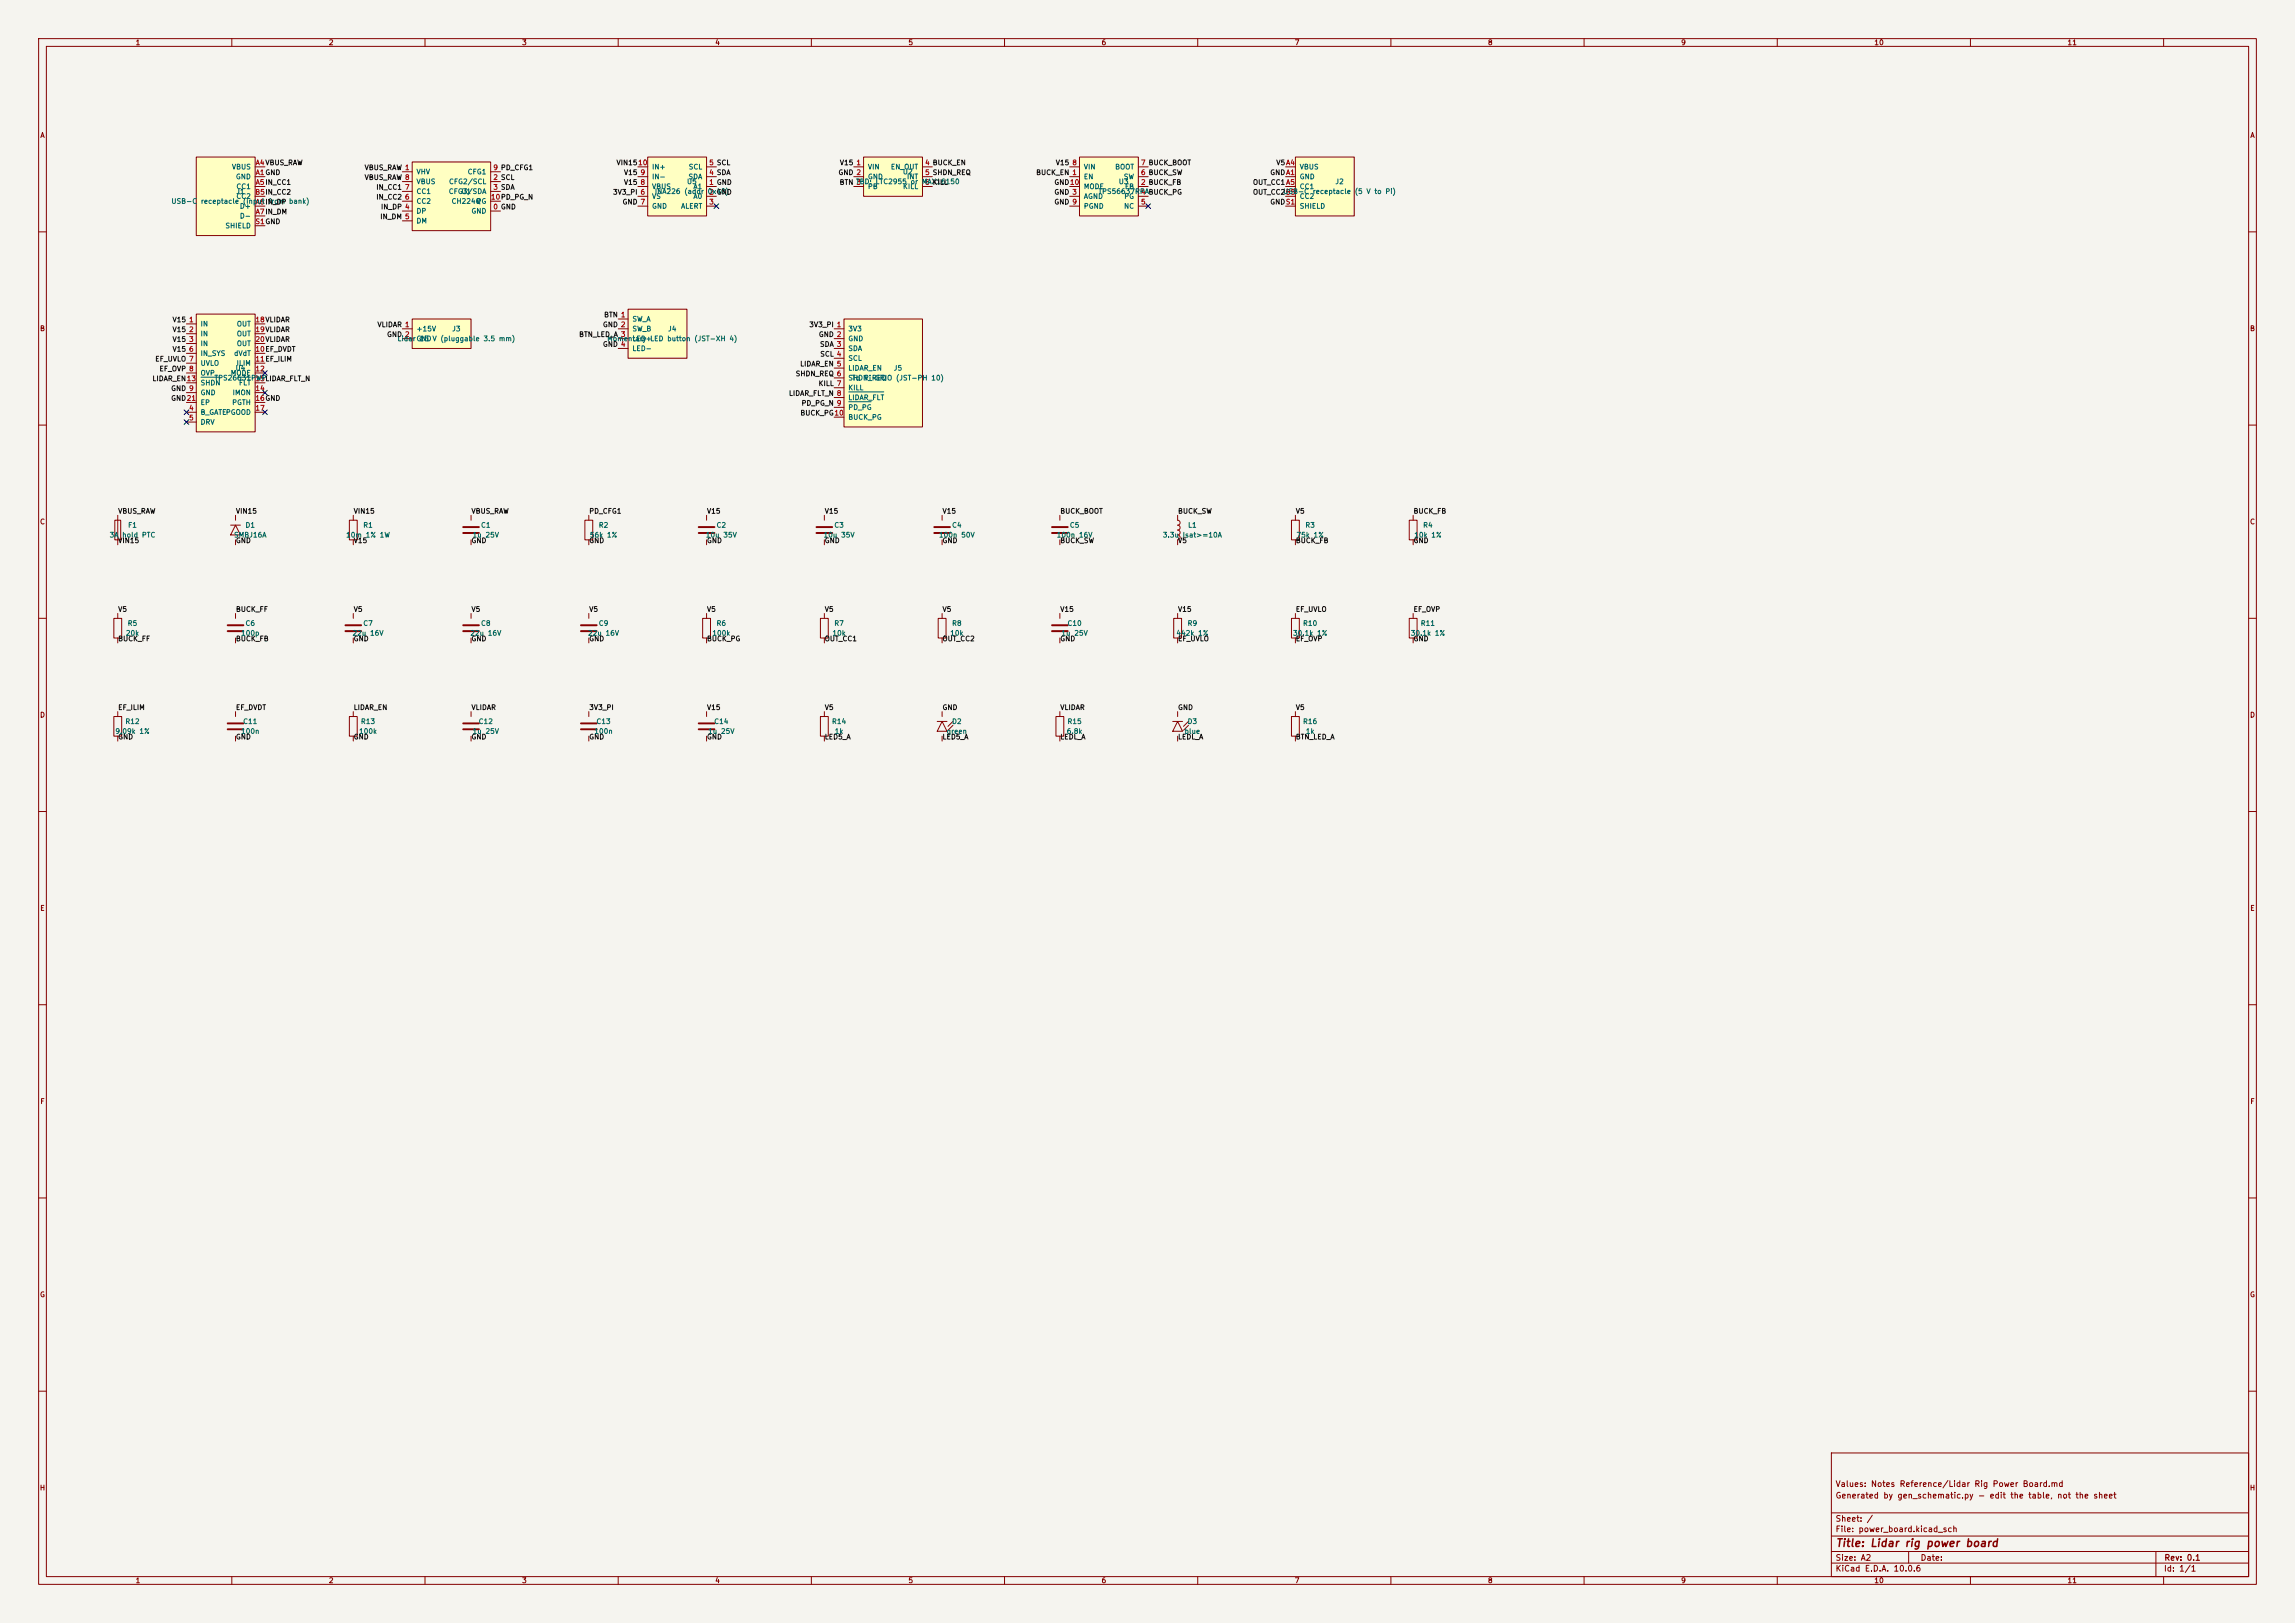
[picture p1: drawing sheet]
<svg xmlns="http://www.w3.org/2000/svg" width="594mm" height="420mm" viewBox="0 0 594 420" stroke-linecap="round" stroke-linejoin="round" font-family="sans-serif">
<defs><g id="words">
<text font-size="2" fill="#840000" x="475" y="400.8">Title: Lidar rig power board</text>
<g font-size="1.5" fill="#840000">
<text x="475" y="388.1">Generated by gen_schematic.py - edit the table, not the sheet</text>
<text x="475" y="385.1">Values: Notes Reference/Lidar Rig Power Board.md</text>
<text x="475" y="394.1">Sheet: /</text>
<text x="475" y="396.8">File: power_board.kicad_sch</text>
<text x="475" y="407">KiCad E.D.A. 10.0.6</text>
<text x="475" y="404.2">Size: A2</text>
<text x="497" y="404.2">Date:</text>
<text x="560" y="407">Id: 1/1</text>
<text x="560.1" y="404.2">Rev: 0.1</text>
</g>
<g font-size="1.3" fill="#840000">
<text x="35" y="12">1</text>
<text x="85" y="12">2</text>
<text x="135" y="12">3</text>
<text x="185" y="12">4</text>
<text x="235" y="12">5</text>
<text x="285" y="12">6</text>
<text x="335" y="12">7</text>
<text x="385" y="12">8</text>
<text x="435" y="12">9</text>
<text x="485" y="12">10</text>
<text x="535" y="12">11</text>
<text x="10.3" y="36">A</text>
<text x="582.3" y="36">A</text>
<text x="10.2" y="86">B</text>
<text x="582.2" y="86">B</text>
<text x="10.2" y="136">C</text>
<text x="582.2" y="136">C</text>
<text x="10.2" y="186">D</text>
<text x="582.2" y="186">D</text>
<text x="10.3" y="236">E</text>
<text x="582.3" y="236">E</text>
<text x="10.3" y="286">F</text>
<text x="582.3" y="286">F</text>
<text x="10.2" y="336">G</text>
<text x="582.2" y="336">G</text>
<text x="10.2" y="386">H</text>
<text x="582.2" y="386">H</text>
<text x="35" y="410">1</text>
<text x="85" y="410">2</text>
<text x="135" y="410">3</text>
<text x="185" y="410">4</text>
<text x="235" y="410">5</text>
<text x="285" y="410">6</text>
<text x="335" y="410">7</text>
<text x="385" y="410">8</text>
<text x="435" y="410">9</text>
<text x="485" y="410">10</text>
<text x="535" y="410">11</text>
</g>
<g font-size="1.3" fill="#006464">
<text x="59.9" y="44.1">VBUS</text>
<text x="60.9" y="46.7">GND</text>
<text x="107.7" y="45.4">VHV</text>
<text x="107.7" y="48">VBUS</text>
<text x="116.1" y="48">CFG2/SCL</text>
<text x="120.9" y="45.4">CFG1</text>
<text x="168.6" y="46.7">IN-</text>
<text x="168.6" y="44.1">IN+</text>
<text x="177.7" y="48">U5</text>
<text x="178.1" y="46.7">SDA</text>
<text x="178.1" y="44.1">SCL</text>
<text x="224.5" y="44.1">VIN</text>
<text x="224.5" y="46.7">GND</text>
<text x="230.4" y="44.1">EN_OUT</text>
<text x="233.6" y="45.4">U2</text>
<text x="234.6" y="46.7">INT</text>
<text x="280.4" y="46.7">EN</text>
<text x="280.4" y="44.1">VIN</text>
<text x="288.5" y="44.1">BOOT</text>
<text x="289.4" y="48">U3</text>
<text x="290.7" y="46.7">SW</text>
<text x="336.3" y="46.7">GND</text>
<text x="336.3" y="44.1">VBUS</text>
<text x="345.5" y="48">J2</text>
<text x="44.2" y="53">USB-C</text>
<text x="51.9" y="53">receptacle (inputIN_DP bank)</text>
<text x="61" y="50.5">J1</text>
<text x="61" y="49.2">CC1</text>
<text x="61" y="51.8">CC2</text>
<text x="107.7" y="53">CC2</text>
<text x="107.7" y="50.5">CC1</text>
<text x="116" y="50.5">CFG3/SDA</text>
<text x="116.7" y="53">CH224Q</text>
<text x="119.3" y="50.5">U1</text>
<text x="123.2" y="53">PG</text>
<text x="168.6" y="51.8">VS</text>
<text x="168.6" y="49.2">VBUS</text>
<text x="169.4" y="50.5">INA226 (addr</text>
<text x="179.3" y="49.2">A1</text>
<text x="179.3" y="51.8">A0</text>
<text x="183" y="50.5">0x40)</text>
<text x="224.5" y="49.2">PB</text>
<text x="233.6" y="49.2">KILL</text>
<text x="280.4" y="51.8">AGND</text>
<text x="280.4" y="49.2">MODE</text>
<text x="284.1" y="50.5">TPS56637RPABUCK_PG</text>
<text x="290.9" y="51.8">PG</text>
<text x="291" y="49.2">FB</text>
<text x="332" y="50.5">USB-C receptacle (5 V to Pi)</text>
<text x="336.3" y="49.2">CC1</text>
<text x="336.3" y="51.8">CC2</text>
<text x="58.2" y="59.4">SHIELD</text>
<text x="62" y="54.3">D+</text>
<text x="62" y="56.8">D-</text>
<text x="107.7" y="55.6">DP</text>
<text x="107.7" y="58.1">DM</text>
<text x="121.9" y="55.6">GND</text>
<text x="168.6" y="54.3">GND</text>
<text x="176.1" y="54.3">ALERT</text>
<text x="280.4" y="54.3">PGND</text>
<text x="290.8" y="54.3">NC</text>
<text x="336.3" y="54.3">SHIELD</text>
<text x="163.5" y="83.5">SW_A</text>
<text x="51.8" y="84.8">IN</text>
<text x="51.8" y="87.3">IN</text>
<text x="51.8" y="89.9">IN</text>
<text x="61.2" y="84.8">OUT</text>
<text x="61.2" y="87.3">OUT</text>
<text x="61.2" y="89.9">OUT</text>
<text x="102.7" y="88.6">LidarGNDV (pluggable 3.5 mm)</text>
<text x="107.7" y="86.1">+15V</text>
<text x="108.4" y="88.6">15</text>
<text x="116.9" y="86.1">J3</text>
<text x="157" y="88.6">Momentary LED button (JST-XH 4)</text>
<text x="163.5" y="86.1">SW_B</text>
<text x="163.5" y="88.6">LED+</text>
<text x="172.8" y="86.1">J4</text>
<text x="219.4" y="86.1">3V3</text>
<text x="219.4" y="88.6">GND</text>
<text x="51.8" y="92.4">IN_SYS</text>
<text x="51.8" y="94.9">UVLO</text>
<text x="60.4" y="92.4">dVdT</text>
<text x="61.1" y="94.9">ILIM</text>
<text x="163.5" y="91.1">LED-</text>
<text x="219.4" y="91.1">SDA</text>
<text x="219.4" y="93.7">SCL</text>
<text x="51.8" y="97.5">OVP</text>
<text x="51.8" y="100">SHDN</text>
<text x="55.4" y="98.8">TPS26631PWP</text>
<text x="59.6" y="97.5">MODE</text>
<text x="60.8" y="96.2">U4</text>
<text x="61.7" y="100">FLT</text>
<text x="219.4" y="96.2">LIDAR_EN</text>
<text x="219.4" y="98.8">SHDN_REQ</text>
<text x="219.4" y="101.3">KILL</text>
<text x="220.4" y="98.8">To Pi GPIO (JST-PH 10)</text>
<text x="231.2" y="96.2">J5</text>
<text x="51.8" y="107.6">B_GATEPGOOD</text>
<text x="51.8" y="102.6">GND</text>
<text x="51.8" y="105.1">EP</text>
<text x="60" y="105.1">PGTH</text>
<text x="60.1" y="102.6">IMON</text>
<text x="219.4" y="103.8">LIDAR_FLT</text>
<text x="219.4" y="106.4">PD_PG</text>
<text x="51.8" y="110.2">DRV</text>
<text x="219.4" y="108.9">BUCK_PG</text>
<text x="33" y="136.9">F1</text>
<text x="63.4" y="136.9">D1</text>
<text x="93.9" y="136.9">R1</text>
<text x="124.4" y="136.9">C1</text>
<text x="154.8" y="136.9">R2</text>
<text x="185.3" y="136.9">C2</text>
<text x="215.8" y="136.9">C3</text>
<text x="246.3" y="136.9">C4</text>
<text x="276.8" y="136.9">C5</text>
<text x="307.4" y="136.9">L1</text>
<text x="337.7" y="136.9">R3</text>
<text x="368.2" y="136.9">R4</text>
<text x="28.2" y="139.4">3A</text>
<text x="31.5" y="139.4">hold PTC</text>
<text x="60.4" y="139.4">SMBJ16A</text>
<text x="89.4" y="139.4">10m 1% 1W</text>
<text x="122.2" y="139.4">1u 25V</text>
<text x="152.5" y="139.4">56k 1%</text>
<text x="182.5" y="139.4">10u 35V</text>
<text x="213" y="139.4">10u 35V</text>
<text x="242.9" y="139.4">100n 50V</text>
<text x="273.4" y="139.4">100n 16V</text>
<text x="300.8" y="139.4">3.3u Isat&gt;=10A</text>
<text x="335.4" y="139.4">75k 1%</text>
<text x="365.9" y="139.4">10k 1%</text>
<text x="32.4" y="164.8">20k</text>
<text x="32.9" y="162.3">R5</text>
<text x="62.3" y="164.8">100p</text>
<text x="63.4" y="162.3">C6</text>
<text x="91.1" y="164.8">22u 16V</text>
<text x="93.9" y="162.3">C7</text>
<text x="121.6" y="164.8">22u 16V</text>
<text x="124.4" y="162.3">C8</text>
<text x="152.1" y="164.8">22u 16V</text>
<text x="154.8" y="162.3">C9</text>
<text x="184.2" y="164.8">100k</text>
<text x="185.3" y="162.3">R6</text>
<text x="215.3" y="164.8">10k</text>
<text x="215.8" y="162.3">R7</text>
<text x="245.8" y="164.8">10k</text>
<text x="246.3" y="162.3">R8</text>
<text x="274.6" y="164.8">1u 25V</text>
<text x="276.2" y="162.3">C10</text>
<text x="304.3" y="164.8">442k 1%</text>
<text x="307.2" y="162.3">R9</text>
<text x="334.5" y="164.8">30.1k 1%</text>
<text x="337.1" y="162.3">R10</text>
<text x="365" y="164.8">30.1k 1%</text>
<text x="367.6" y="162.3">R11</text>
<text x="29.7" y="190.2">9.09k 1%</text>
<text x="32.3" y="187.7">R12</text>
<text x="62.3" y="190.2">100n</text>
<text x="62.8" y="187.7">C11</text>
<text x="92.8" y="190.2">100k</text>
<text x="93.3" y="187.7">R13</text>
<text x="122.2" y="190.2">1u 25V</text>
<text x="123.8" y="187.7">C12</text>
<text x="153.7" y="190.2">100n</text>
<text x="154.2" y="187.7">C13</text>
<text x="183.1" y="190.2">1u 25V</text>
<text x="184.7" y="187.7">C14</text>
<text x="215.2" y="187.7">R14</text>
<text x="215.9" y="190.2">1k</text>
<text x="244.9" y="190.2">green</text>
<text x="246.3" y="187.7">D2</text>
<text x="276" y="190.2">6.8k</text>
<text x="276.2" y="187.7">R15</text>
<text x="306.5" y="190.2">blue</text>
<text x="307.2" y="187.7">D3</text>
<text x="337.1" y="187.7">R16</text>
<text x="337.8" y="190.2">1k</text>
</g>
<g font-size="1.3" fill="#a90000">
<text x="66" y="45.6">A1GND</text>
<text x="66" y="43">A4VBUS_RAW</text>
<text x="127.5" y="46.9">2 SCL</text>
<text x="127.5" y="44.3">9 PD_CFG1</text>
<text x="165.6" y="45.6">9</text>
<text x="183.4" y="45.6">4 SDA</text>
<text x="183.4" y="43">5 SCL</text>
<text x="221.5" y="43">1</text>
<text x="239.3" y="43">4 BUCK_EN</text>
<text x="239.3" y="45.6">5 SHDN_REQ</text>
<text x="277.4" y="43">8</text>
<text x="295.2" y="45.6">6 BUCK_SW</text>
<text x="295.2" y="43">7 BUCK_BOOT</text>
<text x="65.9" y="50.7">B5IN_CC2</text>
<text x="66" y="48.1">A5IN_CC1</text>
<text x="66" y="53.2">A6 from</text>
<text x="104.7" y="51.9">6</text>
<text x="104.7" y="49.4">7</text>
<text x="126.9" y="51.9">10PD_PG_N</text>
<text x="127.5" y="49.4">3 SDA</text>
<text x="165.6" y="48.1">8</text>
<text x="183.4" y="48.1">1 GND</text>
<text x="183.4" y="50.7">2 GND</text>
<text x="183.4" y="53.2">3</text>
<text x="221.5" y="48.1">3</text>
<text x="239.3" y="48.1">6 KILL</text>
<text x="295.2" y="48.1">2 BUCK_FB</text>
<text x="295.2" y="50.7">4</text>
<text x="295.2" y="53.2">5</text>
<text x="66" y="58.3">S1GND</text>
<text x="66" y="55.7">A7IN_DM</text>
<text x="127.5" y="54.5">0 GND</text>
<text x="48.8" y="83.7">1</text>
<text x="66" y="83.7">18VLIDAR</text>
<text x="48.8" y="86.2">2</text>
<text x="48.8" y="88.8">3</text>
<text x="66" y="86.2">19VLIDAR</text>
<text x="66" y="88.8">20VLIDAR</text>
<text x="48.8" y="91.3">6</text>
<text x="66" y="91.3">10EF_DVDT</text>
<text x="66" y="93.8">11EF_ILIM</text>
<text x="66" y="96.4">12</text>
<text x="66" y="101.5">14</text>
<text x="66" y="98.9">15LIDAR_FLT_N</text>
<text x="48.8" y="106.5">4</text>
<text x="66" y="104">16GND</text>
<text x="66" y="106.5">17</text>
<text x="48.8" y="109.1">5</text>
</g>
<g font-size="1.3" fill="#0f0f0f">
<text x="94.2" y="44.3">VBUS_RAW 1</text>
<text x="94.2" y="46.9">VBUS_RAW 8</text>
<text x="159.4" y="43.1">VIN1510</text>
<text x="161.4" y="45.6">V15</text>
<text x="216.9" y="45.6">GND 2</text>
<text x="217.2" y="43.1">V15</text>
<text x="268" y="45.6">BUCK_EN 1</text>
<text x="273.1" y="43.1">V15</text>
<text x="328.6" y="45.6">GNDA1</text>
<text x="330.2" y="43.1">V5A4</text>
<text x="97.3" y="49.4">IN_CC1</text>
<text x="97.3" y="51.9">IN_CC2</text>
<text x="158.5" y="50.7">3V3_PI 6</text>
<text x="161" y="53.2">GND 7</text>
<text x="161.4" y="48.1">V15</text>
<text x="217.2" y="48.1">BTN TBD: LTC2955 or MAX16150</text>
<text x="272.8" y="48.1">GND10</text>
<text x="272.8" y="50.7">GND 3</text>
<text x="272.8" y="53.2">GND 9</text>
<text x="324.2" y="50.7">OUT_CC2B5</text>
<text x="324.2" y="48.1">OUT_CC1A5</text>
<text x="328.6" y="53.2">GNDS1</text>
<text x="98.3" y="57">IN_DM 5</text>
<text x="98.5" y="54.5">IN_DP 4</text>
<text x="44.5" y="83.7">V15</text>
<text x="156.2" y="82.4">BTN 1</text>
<text x="44.5" y="88.8">V15</text>
<text x="44.5" y="86.2">V15</text>
<text x="97.6" y="85">VLIDAR 1</text>
<text x="100" y="87.5">GND 2</text>
<text x="149.8" y="87.5">BTN_LED_A 3</text>
<text x="155.9" y="85">GND 2</text>
<text x="209.3" y="85">3V3_PI 1</text>
<text x="211.8" y="87.5">GND 2</text>
<text x="40" y="93.9">EF_UVLO 7</text>
<text x="44.5" y="91.3">V15</text>
<text x="155.9" y="90">GND 4</text>
<text x="207" y="95.1">LIDAR_EN 5</text>
<text x="212.1" y="90">SDA 3</text>
<text x="212.2" y="92.6">SCL 4</text>
<text x="39.3" y="98.9">LIDAR_EN13</text>
<text x="41.1" y="96.4">EF_OVP 8</text>
<text x="44.2" y="101.5">GND 9</text>
<text x="205.8" y="97.7">SHDN_REQ 6</text>
<text x="211.7" y="100.2">KILL 7</text>
<text x="44.2" y="104">GND21</text>
<text x="204.1" y="102.7">LIDAR_FLT_N 8</text>
<text x="207" y="107.8">BUCK_PG10</text>
<text x="207.3" y="105.3">PD_PG_N 9</text>
<text x="30.5" y="133.2">VBUS_RAW</text>
<text x="60.9" y="133.2">VIN15</text>
<text x="91.4" y="133.2">VIN15</text>
<text x="121.9" y="133.2">VBUS_RAW</text>
<text x="152.4" y="133.2">PD_CFG1</text>
<text x="182.9" y="133.2">V15</text>
<text x="213.3" y="133.2">V15</text>
<text x="243.8" y="133.2">V15</text>
<text x="274.3" y="133.2">BUCK_BOOT</text>
<text x="304.8" y="133.2">BUCK_SW</text>
<text x="335.3" y="133.2">V5</text>
<text x="365.7" y="133.2">BUCK_FB</text>
<text x="30.5" y="140.8">VIN15</text>
<text x="60.9" y="140.8">GND</text>
<text x="91.4" y="140.8">V15</text>
<text x="121.9" y="140.8">GND</text>
<text x="152.4" y="140.8">GND</text>
<text x="182.9" y="140.8">GND</text>
<text x="213.3" y="140.8">GND</text>
<text x="243.8" y="140.8">GND</text>
<text x="274.3" y="140.8">BUCK_SW</text>
<text x="304.8" y="140.8">V5</text>
<text x="335.3" y="140.8">BUCK_FB</text>
<text x="365.7" y="140.8">GND</text>
<text x="30.5" y="158.6">V5</text>
<text x="60.9" y="158.6">BUCK_FF</text>
<text x="91.4" y="158.6">V5</text>
<text x="121.9" y="158.6">V5</text>
<text x="152.4" y="158.6">V5</text>
<text x="182.9" y="158.6">V5</text>
<text x="213.3" y="158.6">V5</text>
<text x="243.8" y="158.6">V5</text>
<text x="274.3" y="158.6">V15</text>
<text x="304.8" y="158.6">V15</text>
<text x="335.3" y="158.6">EF_UVLO</text>
<text x="365.7" y="158.6">EF_OVP</text>
<text x="30.5" y="166.2">BUCK_FF</text>
<text x="60.9" y="166.2">BUCK_FB</text>
<text x="91.4" y="166.2">GND</text>
<text x="121.9" y="166.2">GND</text>
<text x="152.4" y="166.2">GND</text>
<text x="182.9" y="166.2">BUCK_PG</text>
<text x="213.3" y="166.2">OUT_CC1</text>
<text x="243.8" y="166.2">OUT_CC2</text>
<text x="274.3" y="166.2">GND</text>
<text x="304.8" y="166.2">EF_UVLO</text>
<text x="335.3" y="166.2">EF_OVP</text>
<text x="365.7" y="166.2">GND</text>
<text x="30.5" y="184">EF_ILIM</text>
<text x="60.9" y="184">EF_DVDT</text>
<text x="91.4" y="184">LIDAR_EN</text>
<text x="121.9" y="184">VLIDAR</text>
<text x="152.4" y="184">3V3_PI</text>
<text x="182.9" y="184">V15</text>
<text x="213.3" y="184">V5</text>
<text x="243.8" y="184">GND</text>
<text x="274.3" y="184">VLIDAR</text>
<text x="304.8" y="184">GND</text>
<text x="335.3" y="184">V5</text>
<text x="30.5" y="191.6">GND</text>
<text x="60.9" y="191.6">GND</text>
<text x="91.4" y="191.6">GND</text>
<text x="121.9" y="191.6">GND</text>
<text x="152.4" y="191.6">GND</text>
<text x="182.9" y="191.6">GND</text>
<text x="213.3" y="191.6">LED5_A</text>
<text x="243.8" y="191.6">LED5_A</text>
<text x="274.3" y="191.6">LEDL_A</text>
<text x="304.8" y="191.6">LEDL_A</text>
<text x="335.3" y="191.6">BTN_LED_A</text>
</g>
</g></defs>
<path d="M0 0h594v420h-594z" fill="#f5f4ef" stroke="#f5f4ef" stroke-width=".26"/>
<g fill="none" stroke="#840000" stroke-width=".26">
<path d="M10 10h574v400h-574zM12 12h570v396h-570zM60 10v2M110 10v2M160 10v2M210 10v2M260 10v2M310 10v2M360 10v2M410 10v2M460 10v2M510 10v2"/>
<path d="M560 10v2M10 60h2M582 60h2M10 110h2M582 110h2M10 160h2M582 160h2M10 210h2M582 210h2M10 260h2M582 260h2M10 310h2"/>
<path d="M582 310h2M10 360h2M474 376h108v32h-108zM582 360h2M474 397.5h108M474 391.5h108M60 408v2M110 408v2M160 408v2M210 408v2M260 408v2M310 408v2"/>
<path d="M360 408v2M410 408v2M460 408v2M474 404.5h108M474 401.5h108M494 401.5v3M510 408v2M558 401.5v6.5M560 408v2"/>
</g>
<path d="M162.6 80h15.2v12.7h-15.2z" fill="#ffffc2"/>
<g fill="none" stroke="#840000" stroke-width=".26">
<path d="M160 82.6h2.6M160 85.1h2.6M160 87.6h2.6M160 90.2h2.6M162.6 80h15.2v12.7h-15.2zM59.7 135.9h2.5M61 135.9l1.2 2.5h-2.5zM61 133.4v1.2M61 139.7v1.3M182.9 133.4v1.2M182.9 139.7v1.3M213.4 133.4v1.2"/>
<path d="M213.4 139.7v1.3M243.8 133.4v1.2M243.8 139.7v1.3M274.3 133.4v1.2M274.3 139.7v1.3M61 158.8v1.2M243.8 158.8v1.2M274.3 158.8v1.2M304.8 158.8v1.2M61 165.1v1.3M242.8 160h2.1v5.1h-2.1zM243.8 165.1v1.3"/>
<path d="M274.3 165.1v1.3M303.8 160h2v5.1h-2zM304.8 165.1v1.3M242.6 186.7h2.5M243.8 186.7l1.3 2.5h-2.5zM243.8 184.2v1.2M243.8 190.5v1.3M246.6 186.7l-1.2 1.3M246.6 187.7l-1.2 1.3M273.3 185.4h2v5.1h-2zM274.3 184.2v1.2M274.3 190.5v1.3"/>
</g>
<path d="M180.8 136.4h4.1M180.8 137.9h4.1M211.3 136.4h4.1M211.3 137.9h4.1M241.8 136.4h4.1M241.8 137.9h4.1M272.3 136.4h4.1M272.3 137.9h4.1M58.9 161.8h4.1M58.9 163.3h4.1M272.3 161.8h4.1M272.3 163.3h4.1" fill="none" stroke="#840000" stroke-width=".51"/>
<path d="M218.4 82.6h20.4v27.9h-20.4z" fill="#ffffc2"/>
<g fill="none" stroke="#840000" stroke-width=".26">
<path d="M215.9 85.1h2.5M215.9 87.6h2.5M215.9 90.2h2.5M215.9 92.7h2.5M215.9 95.3h2.5M215.9 97.8h2.5M218.4 82.6h20.4v27.9h-20.4zM215.9 100.3h2.5M215.9 102.9h2.5M215.9 105.4h2.5M215.9 108h2.5M213.4 158.8v1.2"/>
<path d="M212.3 160h2.1v5.1h-2.1zM213.4 165.1v1.3"/>
</g>
<path d="M219.7 101.4h9M219.7 104h5.8" fill="none" stroke="#006464" stroke-width=".26"/>
<path d="M106.7 41.9h20.3v17.8h-20.3z" fill="#ffffc2"/>
<g fill="none" stroke="#840000" stroke-width=".26">
<path d="M104.1 54.6h2.6M104.1 44.5h2.6M104.1 47h2.6M104.1 49.5h2.6M104.1 57.2h2.6M104.1 52.1h2.6M106.7 41.9h20.3v17.8h-20.3zM127 54.6h2.5M127 44.5h2.5M127 47h2.5M127 49.5h2.5M127 52.1h2.5"/>
<path d="M212.3 185.4h2.1v5.1h-2.1zM213.4 184.2v1.2M213.4 190.5v1.3"/>
</g>
<path d="M106.7 82.6h15.2v7.6h-15.2z" fill="#ffffc2"/>
<g fill="none" stroke="#840000" stroke-width=".26">
<path d="M104.1 85.1h2.6M104.1 87.6h2.6M106.7 82.6h15.2v7.6h-15.2zM182.9 158.8v1.2M181.9 160h2v5.1h-2zM182.9 165.1v1.3M29.5 185.4h2v5.1h-2zM30.5 184.2v1.2M30.5 190.5v1.3M61 184.2v1.2M61 190.5v1.3M182.9 184.2v1.2"/>
<path d="M182.9 190.5v1.3"/>
</g>
<path d="M58.9 187.2h4.1M58.9 188.7h4.1M180.8 187.2h4.1M180.8 188.7h4.1" fill="none" stroke="#840000" stroke-width=".51"/>
<path d="M50.8 40.6h15.2v20.4h-15.2z" fill="#ffffc2"/>
<g fill="none" stroke="#840000" stroke-width=".26">
<path d="M50.8 40.6h15.2v20.4h-15.2zM66 45.7h2.6M66 43.2h2.6M66 48.3h2.6M66 53.3h2.6M66 55.9h2.6M66 50.8h2.6M66 58.4h2.6M29.7 134.6h1.5v5.1h-1.5zM30.5 133.4v7.6M303.5 186.7h2.6M304.8 186.7l1.3 2.5h-2.6z"/>
<path d="M304.8 184.2v1.2M304.8 190.5v1.3M307.6 186.7l-1.3 1.3M307.6 187.7l-1.3 1.3"/>
</g>
<path d="M279.4 40.6h15.2v15.3h-15.2z" fill="#ffffc2"/>
<g fill="none" stroke="#840000" stroke-width=".26">
<path d="M276.9 45.7h2.5M276.9 48.3h2.5M276.9 50.8h2.5M276.9 53.3h2.5M276.9 43.2h2.5M279.4 40.6h15.2v15.3h-15.2zM294.6 45.7h2.6M294.6 48.3h2.6M294.6 50.8h2.6M294.6 53.3h2.6M294.6 43.2h2.6M335.3 158.8v1.2"/>
<path d="M334.3 160h2v5.1h-2zM335.3 165.1v1.3"/>
</g>
<path d="M335.3 40.6h15.2v15.3h-15.2z" fill="#ffffc2"/>
<g fill="none" stroke="#840000" stroke-width=".26">
<path d="M332.7 45.7h2.6M332.7 43.2h2.6M332.7 48.3h2.6M332.7 50.8h2.6M332.7 53.3h2.6M335.3 40.6h15.2v15.3h-15.2zM364.7 134.6h2.1v5.1h-2.1zM365.8 133.4v1.2M365.8 139.7v1.3M365.8 158.8v1.2M364.7 160h2.1v5.1h-2.1zM365.8 165.1v1.3"/>
<path d="M334.3 185.4h2v5.1h-2zM335.3 184.2v1.2M335.3 190.5v1.3"/>
</g>
<path d="M167.6 40.6h15.3v15.3h-15.3z" fill="#ffffc2"/>
<g fill="none" stroke="#840000" stroke-width=".26">
<path d="M165.1 48.3h2.5M165.1 50.8h2.5M165.1 53.3h2.5M165.1 45.7h2.5M165.1 43.2h2.5M167.6 40.6h15.3v15.3h-15.3zM182.9 48.3h2.5M182.9 50.8h2.5M182.9 53.3h2.5M182.9 45.7h2.5M182.9 43.2h2.5M121.9 133.4v1.2"/>
<path d="M121.9 139.7v1.3M151.4 134.6h2v5.1h-2zM152.4 133.4v1.2M152.4 139.7v1.3M304.8 133.4v1.2l.5 .2 .1 .5-.1 .4-.5 .2 .6 .4-.1 .6-.5 .3 .5 .2 .1 .5-.2 .4-.4 .1M304.8 138.4l.5 .2 .1 .5-.1 .4-.5 .2v1.3M334.3 134.6h2v5.1h-2zM335.3 133.4v1.2M335.3 139.7v1.3M30.5 158.8v1.2M121.9 158.8v1.2M152.4 158.8v1.2"/>
<path d="M29.5 160h2v5.1h-2zM30.5 165.1v1.3M121.9 165.1v1.3M152.4 165.1v1.3M152.4 184.2v1.2M152.4 190.5v1.3"/>
</g>
<path d="M119.9 136.4h4.1M119.9 137.9h4.1M119.9 161.8h4.1M119.9 163.3h4.1M150.4 161.8h4M150.4 163.3h4M150.4 187.2h4M150.4 188.7h4" fill="none" stroke="#840000" stroke-width=".51"/>
<path d="M223.5 40.6h15.3v10.2h-15.3z" fill="#ffffc2"/>
<path d="M221 43.2h2.5M221 45.7h2.5M221 48.3h2.5M223.5 40.6h15.3v10.2h-15.3zM238.8 43.2h2.5M238.8 45.7h2.5M238.8 48.3h2.5M90.4 185.4h2.1v5.1h-2.1zM91.4 184.2v1.2M91.4 190.5v1.3" fill="none" stroke="#840000" stroke-width=".26"/>
<path d="M50.8 81.3h15.2v30.5h-15.2z" fill="#ffffc2"/>
<g fill="none" stroke="#840000" stroke-width=".26">
<path d="M48.3 83.8h2.5M48.3 86.4h2.5M48.3 88.9h2.5M48.3 91.4h2.5M48.3 94h2.5M48.3 96.5h2.5M48.3 99.1h2.5M50.8 81.3h15.2v30.5h-15.2zM66 83.8h2.6M66 86.4h2.6M66 88.9h2.6M66 91.4h2.6"/>
<path d="M66 94h2.6M66 96.5h2.6M66 99.1h2.6M48.3 106.7h2.5M48.3 109.2h2.5M48.3 101.6h2.5M48.3 104.1h2.5M66 106.7h2.6M66 101.6h2.6M66 104.1h2.6M90.4 134.6h2.1v5.1h-2.1zM91.4 133.4v1.2"/>
<path d="M91.4 139.7v1.3M91.4 158.8v1.2M91.4 165.1v1.3M121.9 184.2v1.2M121.9 190.5v1.3"/>
</g>
<path d="M52 97.6h4.9M62 97.6h2.8" fill="none" stroke="#006464" stroke-width=".26"/>
<path d="M89.4 161.8h4.1M89.4 163.3h4.1M119.9 187.2h4.1M119.9 188.7h4.1" fill="none" stroke="#840000" stroke-width=".51"/>
<g fill="none" stroke="#000084" stroke-width=".26">
<path d="M184.8 52.7l1.2 1.2M186 52.7l-1.2 1.2M296.6 52.7l1.2 1.2M297.8 52.7l-1.2 1.2M68 95.9l1.2 1.2M69.2 95.9l-1.2 1.2M47.7 106.1l1.2 1.2M47.7 108.6l1.2 1.2M48.9 106.1l-1.2 1.2M48.9 108.6l-1.2 1.2M68 106.1l1.2 1.2M68 101l1.2 1.2"/>
<path d="M69.2 106.1l-1.2 1.2M69.2 101l-1.2 1.2"/>
</g>
<use href="#words"/>
</svg>
